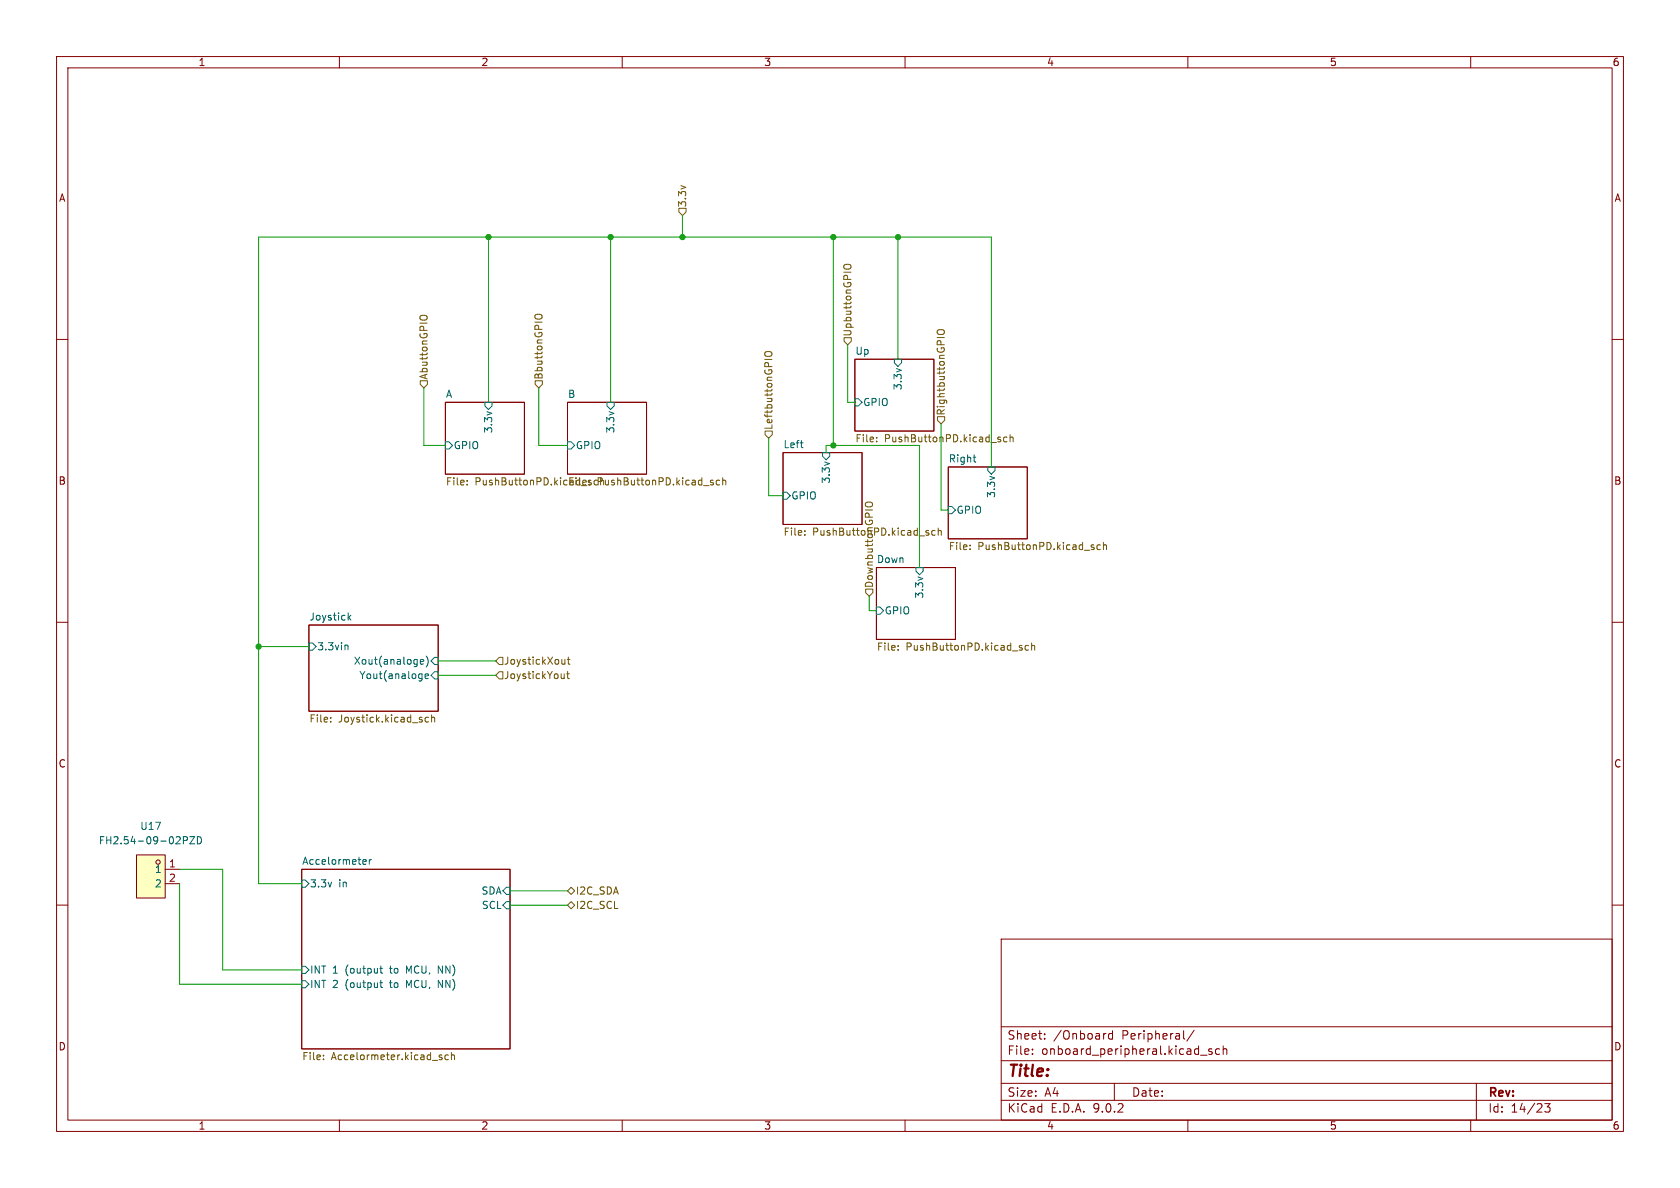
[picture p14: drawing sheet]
<svg xmlns="http://www.w3.org/2000/svg" width="297mm" height="210mm" viewBox="0 0 297 210" stroke-linecap="round" stroke-linejoin="round" font-family="sans-serif">
<defs><g id="words">
<text font-size="2.8" fill="#840000" x="178" y="190.9">Title:</text>
<g font-size="2.1" fill="#840000">
<text x="178" y="184">Sheet:</text>
<text x="186.2" y="184">/Onboard</text>
<text x="198.4" y="184">Peripheral/</text>
<text x="178" y="186.7">File:</text>
<text x="184.1" y="186.7">onboard_peripheral.kicad_sch</text>
<text x="178" y="196.9">KiCad</text>
<text x="178" y="194.1">Size:</text>
<text x="184.7" y="194.1">A4</text>
<text x="185.7" y="196.9">E.D.A.</text>
<text x="193.3" y="196.9">9.0.2</text>
<text x="200" y="194.1">Date:</text>
<text x="263" y="194.3">Rev:</text>
<text x="263" y="196.9">Id:</text>
<text x="267.1" y="196.9">14/23</text>
</g>
<g font-size="1.8" fill="#840000">
<text x="35" y="11.9">1</text>
<text x="85" y="11.9">2</text>
<text x="135" y="11.9">3</text>
<text x="185" y="11.9">4</text>
<text x="235" y="11.9">5</text>
<text x="285" y="11.9">6</text>
<text x="10.3" y="35.9">A</text>
<text x="285.3" y="35.9">A</text>
<text x="10.3" y="85.9">B</text>
<text x="285.3" y="85.9">B</text>
<text x="10.3" y="135.9">C</text>
<text x="285.3" y="135.9">C</text>
<text x="10.3" y="185.9">D</text>
<text x="285.3" y="185.9">D</text>
<text x="35" y="199.9">1</text>
<text x="85" y="199.9">2</text>
<text x="135" y="199.9">3</text>
<text x="185" y="199.9">4</text>
<text x="235" y="199.9">5</text>
<text x="285" y="199.9">6</text>
</g>
<g font-size="1.8" fill="#725600">
<text x="121.5" y="36.7" transform="rotate(-90 121.5 36.7)">3.3v</text>
<text x="150.7" y="59.6" transform="rotate(-90 150.7 59.6)">UpbuttonGPIO</text>
<text x="75.8" y="67.2" transform="rotate(-90 75.8 67.2)">AbuttonGPIO</text>
<text x="96.1" y="67.2" transform="rotate(-90 96.1 67.2)">BbuttonGPIO</text>
<text x="136.8" y="76.1" transform="rotate(-90 136.8 76.1)">LeftbuttonGPIO</text>
<text x="167.2" y="73.6" transform="rotate(-90 167.2 73.6)">RightbuttonGPIO</text>
<text x="151.1" y="78.5">File:</text>
<text x="156.4" y="78.5">PushButtonPD.kicad_sch</text>
<text x="78.7" y="86.1">File:</text>
<text x="84" y="86.1">PushButtonPD.kicad_sch</text>
<text x="100.3" y="86.1">File:</text>
<text x="105.6" y="86.1">PushButtonPD.kicad_sch</text>
<text x="138.4" y="95">File:</text>
<text x="143.7" y="95">PushButtonPD.kicad_sch</text>
<text x="167.6" y="97.6">File:</text>
<text x="172.9" y="97.6">PushButtonPD.kicad_sch</text>
<text x="154.5" y="104" transform="rotate(-90 154.5 104)">DownbuttonGPIO</text>
<text x="89" y="117.7">JoystickXout</text>
<text x="154.9" y="115.3">File:</text>
<text x="160.2" y="115.3">PushButtonPD.kicad_sch</text>
<text x="89" y="120.2">JoystickYout</text>
<text x="54.6" y="128">File:</text>
<text x="59.8" y="128">Joystick.kicad_sch</text>
<text x="101.7" y="160.9">I2C_SCL</text>
<text x="101.7" y="158.3">I2C_SDA</text>
<text x="53.3" y="187.7">File:</text>
<text x="58.6" y="187.7">Accelormeter.kicad_sch</text>
</g>
<g font-size="1.8" fill="#006464">
<text x="151.1" y="62.8">Up</text>
<text x="78.7" y="70.4">A</text>
<text x="100.3" y="70.4">B</text>
<text x="152.5" y="72">GPIO</text>
<text x="159.6" y="69.1" transform="rotate(-90 159.6 69.1)">3.3v</text>
<text x="87.2" y="76.7" transform="rotate(-90 87.2 76.7)">3.3v</text>
<text x="108.8" y="76.7" transform="rotate(-90 108.8 76.7)">3.3v</text>
<text x="80.1" y="79.6">GPIO</text>
<text x="101.7" y="79.6">GPIO</text>
<text x="138.4" y="79.3">Left</text>
<text x="167.6" y="81.8">Right</text>
<text x="139.8" y="88.5">GPIO</text>
<text x="146.9" y="85.6" transform="rotate(-90 146.9 85.6)">3.3v</text>
<text x="176.1" y="88.1" transform="rotate(-90 176.1 88.1)">3.3v</text>
<text x="169" y="91">GPIO</text>
<text x="154.9" y="99.6">Down</text>
<text x="163.4" y="105.9" transform="rotate(-90 163.4 105.9)">3.3v</text>
<text x="54.6" y="109.8">Joystick</text>
<text x="156.3" y="108.8">GPIO</text>
<text x="56" y="115.2">3.3vin</text>
<text x="62.5" y="117.7">Xout(analoge)</text>
<text x="63.4" y="120.2">Yout(analoge</text>
<text x="17.4" y="149.5">FH2.54-09-02PZD</text>
<text x="24.7" y="146.9">U17</text>
<text x="27.3" y="154.5">1</text>
<text x="53.3" y="153">Accelormeter</text>
<text x="27.3" y="157.1">2</text>
<text x="54.7" y="157.1">3.3v</text>
<text x="59.9" y="157.1">in</text>
<text x="85" y="158.3">SDA</text>
<text x="85.1" y="160.9">SCL</text>
<text x="54.7" y="172.3">INT 1</text>
<text x="61.2" y="172.3">(output</text>
<text x="69.2" y="172.3">to</text>
<text x="72.3" y="172.3">MCU,</text>
<text x="78.1" y="172.3">NN)</text>
<text x="54.7" y="174.9">INT 2</text>
<text x="61.2" y="174.9">(output</text>
<text x="69.2" y="174.9">to</text>
<text x="72.3" y="174.9">MCU,</text>
<text x="78.1" y="174.9">NN)</text>
</g>
<g font-size="1.8" fill="#a90000">
<text x="29.8" y="153.4">1</text>
<text x="29.8" y="156">2</text>
</g>
</g></defs>
<g fill="none" stroke="#840000" stroke-width=".18">
<path d="M10 10h277v190h-277zM12 12h273v186h-273zM60 10v2M110 10v2M160 10v2M210 10v2M260 10v2M10 60h2M78.7 71.1h14v12.7h-14zM100.3 71.1h14v12.7h-14zM151.1 63.5h14v12.7h-14zM285 60h2"/>
<path d="M138.4 80h14v12.7h-14zM167.6 82.6h14v12.7h-14zM10 110h2M54.6 110.5h22.9v15.2h-22.9zM154.9 100.3h14v12.7h-14zM285 110h2M53.3 153.7h36.9v31.7h-36.9zM10 160h2M177 166h108v32h-108zM285 160h2M60 198v2M110 198v2"/>
<path d="M160 198v2M177 194.5h108M177 191.5h108M177 187.5h108M177 181.5h108M182.5 186.3v.1M182.5 185.5v.1M184.7 183.6v.1M184.7 182.8v.1M196.7 182.2v1.5M196.7 182.8l-.5-.1-.2 .3v.4l.1 .2h.6M197 191.5v3"/>
<path d="M209.2 183.5l.3 .2M210 198v2M211.1 182.1l-1.3 2M212.2 186.5h1.2M214.2 185.5l-.3-.1-.2 .2v.2l.5 .2v.3h-.5M215.6 185.5l-.4-.1-.3 .3v.4l.1 .2h.6M216.2 185.5l.3-.1 .3 .1 .1 .9M216.2 184.9v1.5M260 198v2M261 191.5v6.5M273.1 195.1h.9l-.5 .6 .5 .1v.7l-.3 .1h-.4l-.2-.1"/>
</g>
<g fill="none" stroke="#006464" stroke-width=".18">
<path d="M78.7 78.1h.7l.6 .6-.6 .7h-.7zM85.7 71.1h1.3v.7l-.6 .6-.7-.6zM100.3 78.1h.7l.6 .6-.6 .7h-.7zM107.3 71.1h1.3v.7l-.7 .6-.6-.6zM141.5 78.3h.5M141.9 79.1h.1M151.1 70.5h.7l.6 .6-.6 .7h-.7zM158.1 63.5h1.3v.6l-.7 .7-.6-.7zM138.4 87h.7l.6 .6-.6 .7h-.7zM145.4 80h1.3v.6l-.7 .7-.6-.7zM167.6 89.5h.7l.6 .7-.6 .6h-.7zM172 80.8h.5"/>
<path d="M172.3 81.6l.2 .1M174.6 82.6h1.3v.6l-.6 .6-.7-.6zM54.6 113.7h.6l.7 .6-.7 .6h-.6zM61.2 114l.3 .2v.7M61.5 108.3v1.3M61.7 109.1l.3 .5M62 108.8l-.5 .5M74.3 117l.6-.1-.1-.3h-.3l-.2 .2 .1 .6h.4M74.5 119.1l.1 .1M74.6 119.1v1l-.1 .2M74.6 119.9l-.1 .1M75.2 119.5l.6-.1-.1-.2-.4-.1-.1 .2v.6h.5"/>
<path d="M75.3 116a1.46 1.46 0 0 1 0 1.9M76.8 116.2h.7v1.3h-.7l-.6-.7zM76.8 118.7h.7v1.3h-.7l-.6-.6zM154.9 107.3h.7l.6 .7-.6 .6h-.7zM161.9 100.3h1.3v.7l-.6 .6-.7-.6zM53.3 155.6h.7l.6 .6-.6 .6h-.7zM64.3 151.9l.4 .1v.3l-.6 .1M64.7 152.7l-.4 .1M65.3 151.9v.9M65.7 151.9l-.4 .3M88.9 157.5l.6-.7h.7v1.3h-.7zM89.5 159.4h.7v1.3h-.7l-.6-.7z"/>
<path d="M53.3 170.8h.7l.6 .7-.6 .6h-.7zM53.3 173.4h.7l.6 .6-.6 .6h-.7zM67.1 171.2h.5M67.1 173.7h.5M67.3 170.8v1l.3 .2M67.3 173.3v1.1l.3 .2M77.5 172v-1.2l.7 1.2M77.5 174.6v-1.3l.7 1.3"/>
</g>
<g fill="none" stroke="#725600" stroke-width=".18">
<path d="M155 78v.1M155 77.3v.1M176.8 77.7l.1 .2-.1 .2M176.8 77.3h.1M178 77.3h-.3l-.3 .2 .1 .5h.5M178.6 77.4l.1-.1h.3l.1 .8M178.6 76.8v1.3M82.6 85.6v.1M82.6 84.9v.2M104.4 85.3l.1 .2-.1 .2M104.4 84.9h.1M105.1 85v.6"/>
<path d="M126 85.3l.1 .2-.1 .2M126 84.9h.1M127.2 84.9h-.3l-.3 .2 .1 .6h.5M127.8 85l.1-.1h.3l.1 .8M127.8 84.5v1.2M142.3 94.5v.1M142.3 93.8v.2M164.1 94.2l.1 .2-.1 .2M164.1 93.8h.1M165.3 93.8h-.3l-.3 .2 .1 .6h.5M165.9 93.9l.1-.1h.3l.1 .8M165.9 93.3v1.3"/>
<path d="M171.5 97v.2M171.5 96.4v.1M193.3 96.7l.1 .2-.1 .3M193.3 96.3l.1 .1M194.5 96.4l-.3-.1-.3 .3 .1 .5h.5M195.1 96.4l.2-.1 .3 .1v.8M195.1 95.9v1.3M158.8 114.8v.1M158.8 114.2v.1M180.6 114.5l.1 .2-.1 .2M180.6 114.1l.1 .1M181.8 114.2l-.3-.1-.3 .2 .1 .6h.5"/>
<path d="M182.4 114.2l.2-.1 .3 .1v.7M182.4 113.7v1.2M58.5 127.5v.1M58.5 126.9v.1M75.8 126.9l-.4-.1-.2 .2 .1 .6h.5M76.3 126.9l.2-.1 .3 .1v.7M76.3 126.4v1.2M57.2 187.2v.1M57.2 186.5v.2M77.8 186.9l.3 .1 .1 .1-.2 .2h-.2M77.8 186.5h.3M79.3 186.5h-.4l-.2 .2 .1 .6h.5"/>
<path d="M79.8 186.6l.2-.1h.3l.1 .8M79.8 186.1v1.2"/>
</g>
<path d="M24.1 151.1h5.1v7.7h-5.1z" fill="#ffffc2"/>
<g fill="none" stroke="#840000" stroke-width=".18">
<path d="M24.1 151.1h5.1v7.7h-5.1zM29.2 153.7h2.5M29.2 156.2h2.5"/>
<circle cx="27.9" cy="152.4" r=".38"/>
</g>
<path d="M32.4 148.6l.6-.1 .1-.2v-.3l-.7-.1v1.3M33.6 147.9h.8l-.8 1.3h.8M34.9 147.9a.64 .64 0 0 1 .7 .6 .64 .64 0 0 1-.7 .7z" fill="none" stroke="#006464" stroke-width=".18"/>
<g fill="none" stroke="#725600" stroke-width=".18">
<path d="M120 36.8h1.3v.7l-.7 .6-.6-.6zM74.2 56.3a.43 .43 0 0 1 .5-.6h.4a.43 .43 0 0 1 .4 .6M94.6 56.2v-.1a.43 .43 0 0 1 .4-.5h.4a.42 .42 0 0 1 .4 .2 .42 .42 0 0 1 0 .4M149.2 59.7h1.3v.6l-.6 .7-.7-.7zM149.4 47.5l-.2-.2a.43 .43 0 0 1 .4-.6h.4a.43 .43 0 0 1 .4 .3 .43 .43 0 0 1-.1 .5M165.7 58.5a.81 .81 0 0 1 1.2 .1 .43 .43 0 0 1-.4 .5h-.4a.42 .42 0 0 1-.4-.2 .42 .42 0 0 1 0-.4zM74.3 67.3h1.3v.6l-.7 .7-.6-.7zM94.6 67.3h1.3v.6l-.7 .7-.6-.7zM135.3 76.2h1.2v.6l-.6 .7-.6-.7zM135.3 62.3a.81 .81 0 0 1 1.2 .2 .43 .43 0 0 1-.5 .5h-.4a.42 .42 0 0 1-.4-.2 .42 .42 0 0 1 .1-.5zM165.7 73.7h1.3v.6l-.6 .6-.7-.6zM153 88.9a.81 .81 0 0 1 1.2 .2 .43 .43 0 0 1-.4 .5h-.4a.42 .42 0 0 1-.4-.2 .42 .42 0 0 1 0-.5z"/>
<path d="M88.3 116.2h.6v1.3h-.6l-.7-.7zM88.3 118.7h.6v1.3h-.6l-.7-.6zM99.7 119.1v.9M99.7 119.8l-.3 .2M99.9 116.6v.8M99.9 117.3l-.4 .1M100.2 119.1h.5M100.3 116.6h.5M100.4 118.7v1.1l.3 .2M100.5 116.1v1.1l.3 .2M153 104.1h1.3v.7l-.6 .6-.7-.6zM100.3 157.5l.7-.7 .6 .7-.6 .6z"/>
<path d="M100.3 160l.7-.6 .6 .6-.6 .7z"/>
</g>
<g fill="none" stroke="#009600" stroke-width=".18">
<path d="M120.6 38.1v3.8M86.4 41.9v29.2M107.9 41.9v29.2M147.3 41.9v36.8M158.7 41.9v21.6M74.9 68.6v10.1h3.8M95.2 68.6v10.1h5.1M135.9 77.5v10.1h2.5M149.9 61v10.1h1.2M166.4 74.9v15.3h1.2M146 80v-1.3h16.6v21.6M175.3 82.6v-40.7h-129.6v114.3h7.6"/>
<path d="M45.7 114.3h8.9M77.5 116.8h10.1M77.5 119.4h10.1M153.7 105.4v2.6h1.2M31.7 156.2v17.8h21.6M31.7 153.7h7.7v17.8h13.9M90.2 157.5h10.1M90.2 160h10.1"/>
</g>
<g fill="#009600" stroke="#009600" stroke-width=".18">
<circle cx="107.9" cy="41.9" r=".46"/>
<circle cx="86.4" cy="41.9" r=".46"/>
<circle cx="45.7" cy="114.3" r=".46"/>
<circle cx="147.3" cy="41.9" r=".46"/>
<circle cx="120.6" cy="41.9" r=".46"/>
<circle cx="147.3" cy="78.7" r=".46"/>
<circle cx="158.7" cy="41.9" r=".46"/>
</g>
<use href="#words"/>
</svg>
